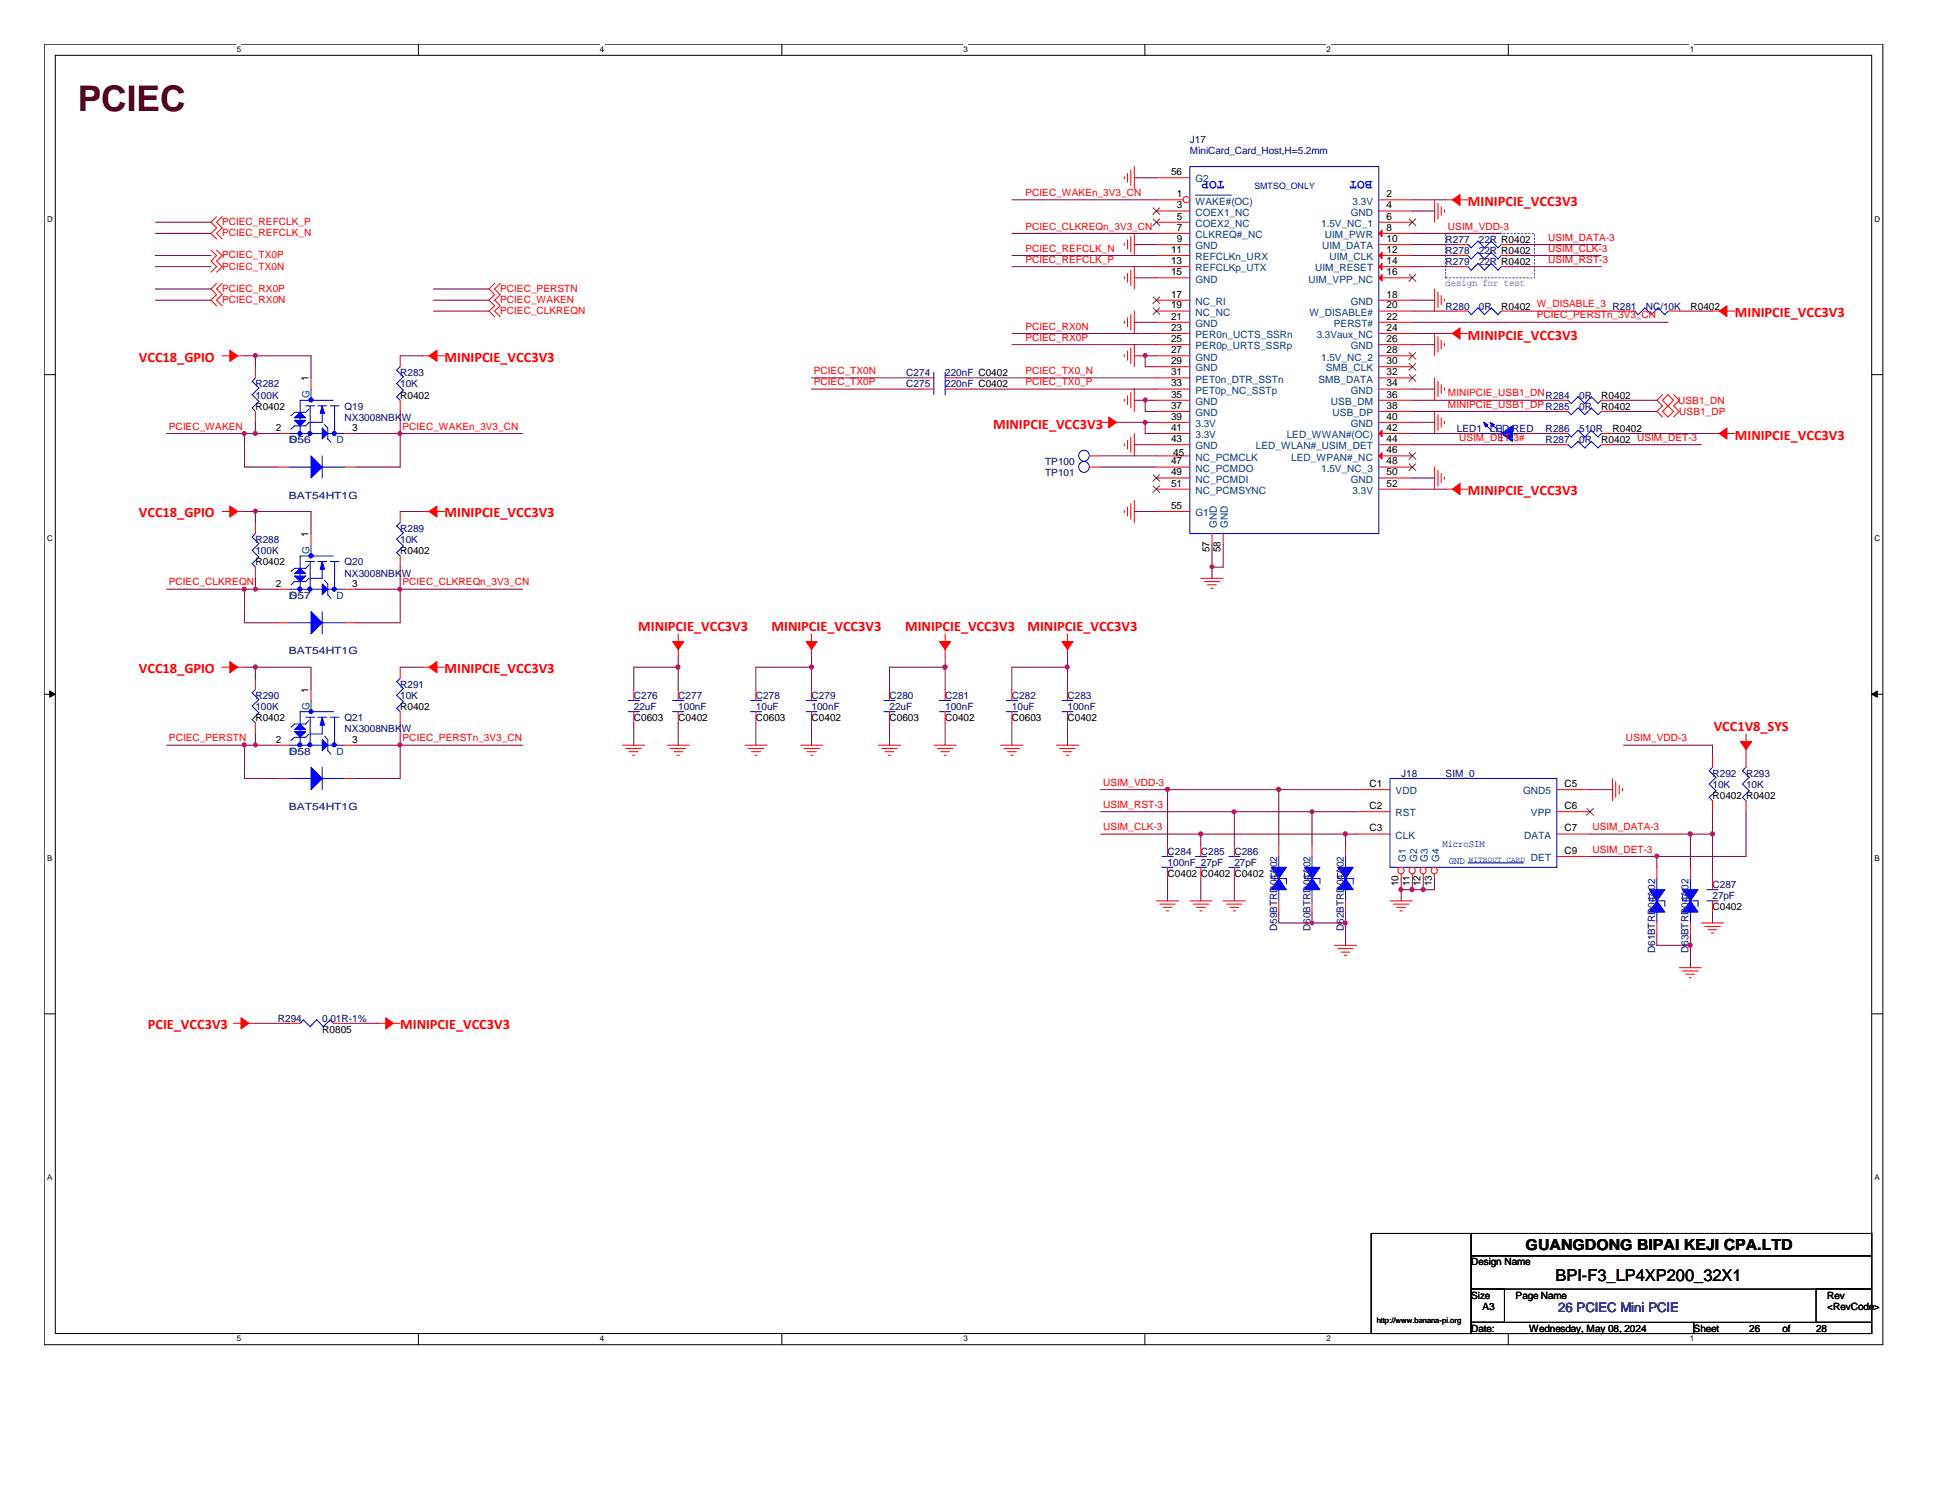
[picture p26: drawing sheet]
<svg xmlns="http://www.w3.org/2000/svg" width="279mm" height="216mm" viewBox="0 0 279 216" stroke-linecap="round" stroke-linejoin="round" font-family="sans-serif">
<defs><g id="words">
<text font-size="5.1" fill="#400000" x="11.2" y="15.9">PCIEC</text>
<text font-size="2.4" x="223.8" y="184.3">BPI-F3_LP4XP200_32X1</text>
<text font-size="2.2" x="219.5" y="179.8">GUANGDONG BIPAI KEJI CPA.LTD</text>
<g font-size="2.1" fill="#f00">
<text x="211.2" y="29.6">MINIPCIE_VCC3V3</text>
<text x="249.6" y="45.6">MINIPCIE_VCC3V3</text>
<text x="20" y="52">VCC18_GPIO</text>
<text x="64" y="52">MINIPCIE_VCC3V3</text>
<text x="211.2" y="48.9">MINIPCIE_VCC3V3</text>
<text x="142.9" y="61.6">MINIPCIE_VCC3V3</text>
<text x="249.6" y="63.2">MINIPCIE_VCC3V3</text>
<text x="211.2" y="71.2">MINIPCIE_VCC3V3</text>
<text x="20" y="74.4">VCC18_GPIO</text>
<text x="64" y="74.4">MINIPCIE_VCC3V3</text>
<text x="91.8" y="90.8">MINIPCIE_VCC3V3</text>
<text x="111" y="90.8">MINIPCIE_VCC3V3</text>
<text x="130.2" y="90.8">MINIPCIE_VCC3V3</text>
<text x="147.8" y="90.8">MINIPCIE_VCC3V3</text>
<text x="20" y="96.9">VCC18_GPIO</text>
<text x="64" y="96.9">MINIPCIE_VCC3V3</text>
<text x="246.5" y="105.2">VCC1V8_SYS</text>
<text x="21.3" y="148">PCIE_VCC3V3</text>
<text x="57.6" y="148">MINIPCIE_VCC3V3</text>
</g>
<g font-size="1.9" fill="#00f">
<text x="176.1" y="26.1" transform="rotate(-180 176.1 26.1)">TOP</text>
<text x="197.4" y="26.1" transform="rotate(-180 197.4 26.1)">BOT</text>
</g>
<text font-size="1.9" fill="#000080" x="224.2" y="188.7">26 PCIEC Mini PCIE</text>
<g font-size="1.4" fill="#000080">
<text x="171.2" y="20.5">J17</text>
<text x="171.2" y="22.1">MiniCard_Card_Host,H=5.2mm</text>
<text x="208" y="34.9">R277</text>
<text x="212.8" y="34.9">22R R0402</text>
<text x="208" y="38.1">R279</text>
<text x="208" y="36.5">R278</text>
<text x="212.8" y="38.1">22R R0402</text>
<text x="212.8" y="36.5">22R R0402</text>
<text x="208" y="44.5">R280</text>
<text x="212.8" y="44.5">0R</text>
<text x="236.8" y="44.5">NC/10K</text>
<text x="36.7" y="55.7">R282</text>
<text x="36.7" y="57.3">100K</text>
<text x="49.6" y="58.9">Q19</text>
<text x="57.6" y="54.1">R283</text>
<text x="57.6" y="55.7">10K</text>
<text x="130.4" y="55.7">C275</text>
<text x="130.4" y="54.1">C274</text>
<text x="136" y="55.7">220nF C0402</text>
<text x="136" y="54.1">220nF C0402</text>
<text x="227.2" y="57.3">0R</text>
<text x="227.2" y="58.9">0R</text>
<text x="41.6" y="63.7">D56</text>
<text x="49.6" y="60.5">NX3008NBKW</text>
<text x="209.6" y="62.1">LED1</text>
<text x="214.4" y="62.1">LED RED</text>
<text x="222.4" y="62.1">R286</text>
<text x="222.4" y="63.7">R287</text>
<text x="227.2" y="62.1">510R</text>
<text x="227.2" y="63.7">0R</text>
<text x="41.6" y="71.7">BAT54HT1G</text>
<text x="150.4" y="66.9">TP100</text>
<text x="150.4" y="68.5">TP101</text>
<text x="57.6" y="76.5">R289</text>
<text x="36.7" y="78.1">R288</text>
<text x="36.7" y="79.7">100K</text>
<text x="49.6" y="81.3">Q20</text>
<text x="49.6" y="82.9">NX3008NBKW</text>
<text x="57.6" y="78.1">10K</text>
<text x="41.6" y="86.1">D57</text>
<text x="41.6" y="94.1">BAT54HT1G</text>
<text x="36.7" y="100.5">R290</text>
<text x="57.6" y="98.9">R291</text>
<text x="57.6" y="100.5">10K</text>
<text x="91.2" y="100.5">C276</text>
<text x="97.6" y="100.5">C277</text>
<text x="108.8" y="100.5">C278</text>
<text x="116.8" y="100.5">C279</text>
<text x="128" y="100.5">C280</text>
<text x="136" y="100.5">C281</text>
<text x="145.6" y="100.5">C282</text>
<text x="153.6" y="100.5">C283</text>
<text x="36.7" y="102.1">100K</text>
<text x="49.6" y="103.7">Q21</text>
<text x="49.6" y="105.3">NX3008NBKW</text>
<text x="91.2" y="102.1">22uF</text>
<text x="97.6" y="102.1">100nF</text>
<text x="108.8" y="102.1">10uF</text>
<text x="116.8" y="102.1">100nF</text>
<text x="128" y="102.1">22uF</text>
<text x="136" y="102.1">100nF</text>
<text x="145.6" y="102.1">10uF</text>
<text x="153.6" y="102.1">100nF</text>
<text x="41.6" y="108.5">D58</text>
<text x="201.6" y="111.7">J18</text>
<text x="208" y="111.7">SIM_0</text>
<text x="246.4" y="111.7">R292</text>
<text x="246.4" y="113.3">10K</text>
<text x="251.2" y="111.7">R293</text>
<text x="251.2" y="113.3">10K</text>
<text x="41.6" y="116.5">BAT54HT1G</text>
<text x="168" y="122.9">C284</text>
<text x="168" y="124.5">100nF 27pF</text>
<text x="172.8" y="122.9">C285</text>
<text x="177.6" y="122.9">C286</text>
<text x="177.6" y="124.5">27pF</text>
<text x="246.4" y="127.7">C287</text>
<text x="246.4" y="129.3">27pF</text>
<text x="183.7" y="133.9" transform="rotate(-90 183.7 133.9)">D59BTRD04A02</text>
<text x="188.6" y="133.9" transform="rotate(-90 188.6 133.9)">D60BTRD04A02</text>
<text x="193.3" y="133.9" transform="rotate(-90 193.3 133.9)">D62BTRD04A02</text>
<text x="238.1" y="137.1" transform="rotate(-90 238.1 137.1)">D61BTRD04A02</text>
<text x="243" y="137.1" transform="rotate(-90 243 137.1)">D63BTRD04A02</text>
<text x="40" y="146.9">R294</text>
<text x="46.4" y="146.9">0.01R-1%</text>
</g>
<g font-size="1.4" fill="#f00">
<text x="147.5" y="28.2">PCIEC_WAKEn_3V3_CN</text>
<text x="32" y="34">PCIEC_REFCLK_N</text>
<text x="32" y="32.3">PCIEC_REFCLK_P</text>
<text x="147.5" y="33">PCIEC_CLKREQn_3V3_CN</text>
<text x="208.3" y="33">USIM_VDD-3</text>
<text x="222.7" y="34.6">USIM_DATA-3</text>
<text x="32" y="38.8">PCIEC_TX0N</text>
<text x="32" y="37.2">PCIEC_TX0P</text>
<text x="32" y="42">PCIEC_RX0P</text>
<text x="72" y="42">PCIEC_PERSTN</text>
<text x="147.5" y="36.2">PCIEC_REFCLK_N</text>
<text x="147.5" y="37.8">PCIEC_REFCLK_P</text>
<text x="222.7" y="36.2">USIM_CLK-3</text>
<text x="222.7" y="37.8">USIM_RST-3</text>
<text x="32" y="43.6">PCIEC_RX0N</text>
<text x="72" y="45.2">PCIEC_CLKREQN</text>
<text x="72" y="43.6">PCIEC_WAKEN</text>
<text x="147.5" y="47.4">PCIEC_RX0N</text>
<text x="221.1" y="45.8">PCIEC_PERSTn_3V3_CN</text>
<text x="117.1" y="53.8">PCIEC_TX0N</text>
<text x="147.5" y="49">PCIEC_RX0P</text>
<text x="147.5" y="53.8">PCIEC_TX0_N</text>
<text x="117.1" y="55.4">PCIEC_TX0P</text>
<text x="147.5" y="55.4">PCIEC_TX0_P</text>
<text x="208.3" y="57">MINIPCIE_USB1_DNR284</text>
<text x="208.3" y="58.6">MINIPCIE_USB1_DPR285</text>
<text x="241.4" y="58.1">USB1_DN</text>
<text x="241.6" y="59.7">USB1_DP</text>
<text x="24.3" y="61.8">PCIEC_WAKEN</text>
<text x="57.9" y="61.8">PCIEC_WAKEn_3V3_CN</text>
<text x="209.9" y="63.4">USIM_DE</text>
<text x="216.4" y="63.4">T-</text>
<text x="217.8" y="63.4">3#</text>
<text x="24.3" y="84.2">PCIEC_CLKREQN</text>
<text x="57.9" y="84.2">PCIEC_CLKREQn_3V3_CN</text>
<text x="24.3" y="106.6">PCIEC_PERSTN</text>
<text x="57.9" y="106.6">PCIEC_PERSTn_3V3_CN</text>
<text x="233.9" y="106.6">USIM_VDD-3</text>
<text x="158.7" y="113">USIM_VDD-3</text>
<text x="158.7" y="119.4">USIM_CLK-3</text>
<text x="158.7" y="116.2">USIM_RST-3</text>
<text x="229.1" y="119.4">USIM_DATA-3</text>
<text x="229.1" y="122.6">USIM_DET-3</text>
</g>
<g font-size="1.4">
<text x="168.5" y="25.2">56</text>
<text x="169.3" y="28.4">1</text>
<text x="169.3" y="30">3</text>
<text x="199.5" y="30">4</text>
<text x="199.5" y="28.4">2</text>
<text x="169.3" y="34.8">9</text>
<text x="169.3" y="33.2">7</text>
<text x="169.3" y="31.6">5</text>
<text x="199.5" y="31.6">6</text>
<text x="199.5" y="33.2">8</text>
<text x="199.5" y="34.8">10</text>
<text x="168.5" y="36.4">11</text>
<text x="168.5" y="39.6">15</text>
<text x="168.5" y="38">13</text>
<text x="199.5" y="36.4">12</text>
<text x="199.5" y="38">14</text>
<text x="199.5" y="39.6">16</text>
<text x="168.5" y="42.8">17</text>
<text x="168.5" y="44.4">19</text>
<text x="168.5" y="46">21</text>
<text x="168.5" y="47.6">23</text>
<text x="199.5" y="44.4">20</text>
<text x="199.5" y="42.8">18</text>
<text x="199.5" y="47.6">24</text>
<text x="199.5" y="46">22</text>
<text x="216" y="44.5">R0402 W_DISABLE_3 R281</text>
<text x="243.2" y="44.5">R0402</text>
<text x="168.5" y="50.8">27</text>
<text x="168.5" y="52.4">29</text>
<text x="168.5" y="49.2">25</text>
<text x="168.5" y="54">31</text>
<text x="199.5" y="52.4">30</text>
<text x="199.5" y="54">32</text>
<text x="199.5" y="50.8">28</text>
<text x="199.5" y="49.2">26</text>
<text x="36.7" y="58.9">R0402</text>
<text x="44.4" y="54.9" transform="rotate(-90 44.4 54.9)">1</text>
<text x="57.6" y="57.3">R0402</text>
<text x="168.5" y="57.2">35</text>
<text x="168.5" y="55.6">33</text>
<text x="168.5" y="58.8">37</text>
<text x="199.5" y="57.2">36</text>
<text x="199.5" y="55.6">34</text>
<text x="199.5" y="58.8">38</text>
<text x="230.4" y="57.3">R0402</text>
<text x="230.4" y="58.9">R0402</text>
<text x="39.7" y="62">2</text>
<text x="50.7" y="62">3</text>
<text x="168.5" y="60.4">39</text>
<text x="168.5" y="62">41</text>
<text x="168.5" y="63.6">43</text>
<text x="168.8" y="65.7">45</text>
<text x="199.5" y="63.6">44</text>
<text x="199.5" y="62">42</text>
<text x="199.5" y="60.4">40</text>
<text x="199.5" y="65.2">46</text>
<text x="230.4" y="63.7">R0402 USIM_DET-3</text>
<text x="232" y="62.1">R0402</text>
<text x="168.5" y="66.8">47</text>
<text x="168.5" y="68.4">49</text>
<text x="168.5" y="70">51</text>
<text x="199.5" y="66.8">48</text>
<text x="199.5" y="70">52</text>
<text x="199.5" y="68.4">50</text>
<text x="44.4" y="77.3" transform="rotate(-90 44.4 77.3)">1</text>
<text x="168.5" y="73.2">55</text>
<text x="36.7" y="81.3">R0402</text>
<text x="57.6" y="79.7">R0402</text>
<text x="174" y="79.5" transform="rotate(-90 174 79.5)">57</text>
<text x="175.6" y="79.5" transform="rotate(-90 175.6 79.5)">58</text>
<text x="39.7" y="84.4">2</text>
<text x="50.7" y="84.4">3</text>
<text x="44.4" y="99.7" transform="rotate(-90 44.4 99.7)">1</text>
<text x="36.7" y="103.7">R0402</text>
<text x="39.7" y="106.8">2</text>
<text x="50.7" y="106.8">3</text>
<text x="57.6" y="102.1">R0402</text>
<text x="91.2" y="103.7">C0603</text>
<text x="97.6" y="103.7">C0402</text>
<text x="108.8" y="103.7">C0603</text>
<text x="116.8" y="103.7">C0402</text>
<text x="128" y="103.7">C0603</text>
<text x="136" y="103.7">C0402</text>
<text x="145.6" y="103.7">C0603</text>
<text x="153.6" y="103.7">C0402</text>
<text x="197" y="113.2">C1</text>
<text x="225.1" y="113.2">C5</text>
<text x="197" y="116.4">C2</text>
<text x="197" y="119.6">C3</text>
<text x="225.1" y="116.4">C6</text>
<text x="225.1" y="119.6">C7</text>
<text x="246.4" y="114.9">R0402 R0402</text>
<text x="225.1" y="122.8">C9</text>
<text x="168" y="126.1">C0402 C0402 C0402</text>
<text x="201.2" y="127.5" transform="rotate(-90 201.2 127.5)">10</text>
<text x="202.8" y="127.5" transform="rotate(-90 202.8 127.5)">11</text>
<text x="204.4" y="127.5" transform="rotate(-90 204.4 127.5)">12</text>
<text x="206" y="127.5" transform="rotate(-90 206 127.5)">13</text>
<text x="246.4" y="130.9">C0402</text>
<text x="46.4" y="148.5">R0805</text>
<text x="211.7" y="182">Design Name</text>
<text x="211.7" y="186.8">Size</text>
<text x="211.7" y="191.6">Date:</text>
<text x="213.3" y="188.4">A3</text>
<text x="218.1" y="186.8">Page Name</text>
<text x="220" y="191.6">Wednesday, May 08, 2024</text>
<text x="243.7" y="191.6">Sheet</text>
<text x="251.7" y="191.6">26</text>
<text x="256.5" y="191.6">of</text>
<text x="261.3" y="191.6">28</text>
<text x="262.9" y="186.8">Rev</text>
<text x="262.9" y="188.4">&lt;RevCode&gt;</text>
</g>
<g font-size="1.4" fill="#004080">
<text x="172" y="29.4">WAKE#(OC)</text>
<text x="172" y="26.2">G2</text>
<text x="194.6" y="29.4">3.3V</text>
<text x="172" y="35.9">GND</text>
<text x="172" y="34.2">CLKREQ#_NC</text>
<text x="172" y="31">COEX1_NC</text>
<text x="172" y="32.6">COEX2_NC</text>
<text x="190.1" y="32.6">1.5V_NC_1</text>
<text x="190.2" y="35.9">UIM_DATA</text>
<text x="190.6" y="34.2">UIM_PWR</text>
<text x="194.4" y="31">GND</text>
<text x="172" y="37.4">REFCLKn_URX</text>
<text x="172" y="40.6">GND</text>
<text x="172" y="39">REFCLKp_UTX</text>
<text x="188.3" y="40.6">UIM_VPP_NC</text>
<text x="189.2" y="39">UIM_RESET</text>
<text x="191.3" y="37.4">UIM_CLK</text>
<text x="172" y="43.9">NC_RI</text>
<text x="172" y="45.4">NC_NC</text>
<text x="172" y="47">GND</text>
<text x="188.4" y="45.4">W_DISABLE#</text>
<text x="191.9" y="47">PERST#</text>
<text x="194.4" y="43.9">GND</text>
<text x="172" y="48.6">PER0n_UCTS_SSRn</text>
<text x="172" y="51.9">GND</text>
<text x="172" y="53.4">GND</text>
<text x="172" y="50.2">PER0p_URTS_SSRp</text>
<text x="189.4" y="48.6">3.3Vaux_NC</text>
<text x="190.1" y="51.9">1.5V_NC_2</text>
<text x="190.8" y="53.4">SMB_CLK</text>
<text x="194.4" y="50.2">GND</text>
<text x="44.5" y="57.2" transform="rotate(-90 44.5 57.2)">G</text>
<text x="172" y="58.3">GND</text>
<text x="172" y="55">PET0n_DTR_SSTn</text>
<text x="172" y="56.6">PET0p_NC_SSTp</text>
<text x="172" y="59.9">GND</text>
<text x="189.7" y="55">SMB_DATA</text>
<text x="191.5" y="58.3">USB_DM</text>
<text x="191.7" y="59.9">USB_DP</text>
<text x="194.4" y="56.6">GND</text>
<text x="41.7" y="63.7">S</text>
<text x="48.4" y="63.7">D</text>
<text x="172" y="61.4">3.3V</text>
<text x="172" y="63">3.3V</text>
<text x="172" y="64.6">GND</text>
<text x="180.7" y="64.6">LED_WLAN#_USIM_DET</text>
<text x="185.1" y="63">LED_WWAN#(OC)</text>
<text x="194.4" y="61.4">GND</text>
<text x="172" y="66.3">NC_PCMCLK</text>
<text x="172" y="67.9">NC_PCMDO</text>
<text x="172" y="69.4">NC_PCMDI</text>
<text x="172" y="71">NC_PCMSYNC</text>
<text x="185.8" y="66.3">LED_WPAN#_NC</text>
<text x="190.1" y="67.9">1.5V_NC_3</text>
<text x="194.4" y="69.4">GND</text>
<text x="194.6" y="71">3.3V</text>
<text x="172" y="74.3">G1</text>
<text x="175" y="75.9" transform="rotate(-90 175 75.9)">GND</text>
<text x="176.7" y="75.9" transform="rotate(-90 176.7 75.9)">GND</text>
<text x="44.5" y="79.6" transform="rotate(-90 44.5 79.6)">G</text>
<text x="41.7" y="86.1">S</text>
<text x="48.4" y="86.1">D</text>
<text x="44.5" y="102.1" transform="rotate(-90 44.5 102.1)">G</text>
<text x="41.7" y="108.5">S</text>
<text x="48.4" y="108.5">D</text>
<text x="200.8" y="114.3">VDD</text>
<text x="200.8" y="117.4">RST</text>
<text x="219.2" y="114.3">GND5</text>
<text x="220.3" y="117.4">VPP</text>
<text x="200.8" y="120.6">CLK</text>
<text x="202.3" y="124" transform="rotate(-90 202.3 124)">G1</text>
<text x="203.9" y="124" transform="rotate(-90 203.9 124)">G2</text>
<text x="205.4" y="124" transform="rotate(-90 205.4 124)">G3</text>
<text x="207.1" y="124" transform="rotate(-90 207.1 124)">G4</text>
<text x="219.3" y="120.6">DATA</text>
<text x="220.3" y="123.9">DET</text>
</g>
<text font-size="1.4" fill="#8000ff" x="208" y="41.1">design for test</text>
<g font-size="1.4" fill="#00f">
<text x="207.5" y="121.8">MicroSIM</text>
<text x="208.4" y="124.2">GND</text>
</g>
<text font-size="1.3" fill="#00f" x="180.5" y="27.2">SMTSO_ONLY</text>
<g font-size="1.1">
<text x="34.1" y="7.5">5</text>
<text x="86.3" y="7.5">4</text>
<text x="138.6" y="7.5">3</text>
<text x="190.8" y="7.5">2</text>
<text x="243.1" y="7.5">1</text>
<text x="6.8" y="31.9">D</text>
<text x="269.7" y="31.9">D</text>
<text x="6.8" y="77.8">C</text>
<text x="269.7" y="77.8">C</text>
<text x="6.8" y="123.8">B</text>
<text x="269.7" y="123.8">B</text>
<text x="6.8" y="169.8">A</text>
<text x="269.7" y="169.8">A</text>
<text x="198.1" y="190.3">http://www.banana-pi.org</text>
<text x="34.1" y="193">5</text>
<text x="86.3" y="193">4</text>
<text x="138.6" y="193">3</text>
<text x="190.8" y="193">2</text>
<text x="243.1" y="193">1</text>
</g>
<text font-size="1.1" fill="#00f" x="211.3" y="124">WITHOUT CARD</text>
</g></defs>
<path d="M6.3 6.3h264.6v187.1h-264.6zM8 8h261.3v183.8h-261.3z" fill="none" stroke="#000" stroke-width=".14"/>
<g fill="#fff">
<path d="M34.1 6.4h.6v1.3h-.6z"/>
<path d="M34.1 191.9h.6v1.3h-.6z"/>
</g>
<path d="M60.2 6.3v1.7M60.2 191.8v1.6" fill="none" stroke="#000" stroke-width=".14"/>
<g fill="#fff">
<path d="M86.3 6.4h.6v1.3h-.6z"/>
<path d="M86.3 191.9h.6v1.3h-.6z"/>
</g>
<path d="M112.5 6.3v1.7M112.5 191.8v1.6" fill="none" stroke="#000" stroke-width=".14"/>
<g fill="#fff">
<path d="M138.6 6.4h.6v1.3h-.6z"/>
<path d="M138.6 191.9h.6v1.3h-.6z"/>
</g>
<path d="M164.7 6.3v1.7M164.7 191.8v1.6" fill="none" stroke="#000" stroke-width=".14"/>
<g fill="#fff">
<path d="M190.8 6.4h.6v1.3h-.6z"/>
<path d="M190.8 191.9h.6v1.3h-.6z"/>
</g>
<path d="M217 6.3v1.7M217 191.8v1.6" fill="none" stroke="#000" stroke-width=".14"/>
<g fill="#fff">
<path d="M243.1 6.4h.6v1.3h-.6z"/>
<path d="M243.1 191.9h.6v1.3h-.6z"/>
<path d="M6.8 30.8h.7v1.3h-.7z"/>
<path d="M269.7 30.8h.8v1.3h-.8z"/>
<path d="M6.8 76.7h.7v1.4h-.7z"/>
<path d="M269.7 76.7h.8v1.4h-.8z"/>
</g>
<path d="M6.3 53.9h1.7M269.3 53.9h1.6" fill="none" stroke="#000" stroke-width=".14"/>
<g fill="#fff">
<path d="M6.8 122.7h.7v1.3h-.7z"/>
<path d="M269.7 122.7h.7v1.3h-.7z"/>
</g>
<path d="M6.3 99.9h1.7M269.3 99.9h1.6" fill="none" stroke="#000" stroke-width=".14"/>
<g fill="#000" stroke="#000" stroke-width=".14">
<path d="M7.2 99.4l.8 .5-.8 .4z" fill-rule="evenodd"/>
<path d="M269.3 99.9l.8-.5v.9z" fill-rule="evenodd"/>
</g>
<g fill="#fff">
<path d="M6.8 168.7h.7v1.3h-.7z"/>
<path d="M269.7 168.7h.7v1.3h-.7z"/>
</g>
<path d="M6.3 145.8h1.7M269.3 145.8h1.6M197.3 177.4h14.4v14.4h-14.4zM211.7 177.4h57.6v3.2h-57.6zM211.7 180.6h57.6v4.8h-57.6zM211.7 185.4h4.8v4.8h-4.8zM211.7 190.2h32v1.6h-32zM243.7 190.2h25.6v1.6h-25.6zM261.3 185.4h8v4.8h-8z" fill="none" stroke="#000" stroke-width=".14"/>
<path d="M208 33.6h12.8v6.4h-12.8z" fill="none" stroke="#8000ff" stroke-width=".14" stroke-dasharray=".3 .3"/>
<g fill="none" stroke="#f00" stroke-width=".14">
<path d="M30.4 36l.8 .7-.8 .8 .8 .9-.8 .8M31.2 31.2l-.8 .8 .8 .8-.8 .8 .8 .8M31.2 36l.8 .7-.8 .8 .8 .9-.8 .8M32 31.2l-.8 .8 .8 .8-.8 .8 .8 .8M161.8 25.4v.3M161.8 35v.3M161.8 39.8v.3M162.2 24.9v1.3M162.2 34.5v1.3M162.2 39.3v1.3M162.7 24.4v2.3M162.7 34v2.3"/>
<path d="M162.7 38.9v2.2M163.2 24v3.2M163.2 33.6v3.1M163.2 38.4v3.2M198.4 28.7h4.8M198.4 32h4.8M198.4 33.6h4.8M198.4 30.4h4.8M206.4 28.7v3.3M206.9 29.3v2.2M207.3 29.7v1.3M207.8 30.2v.3"/>
<path d="M208 28.7h1.1M209.4 28.7h1.8M209.6 38.4h1.6M209.6 36.7h1.6M216 38.4h1.6M216 36.7h1.6M31.2 40.8l-.8 .8 .8 .8-.8 .8 .8 .8M32 51.2h1.7M32 40.8l-.8 .8 .8 .8-.8 .8 .8 .8M34 51.2h1.2M57.6 51.2v1.5M57.6 57.6v1.6"/>
<path d="M60.7 51.2h1.2M62.2 51.2h1.8M71.2 40.8l-.8 .8 .8 .8-.8 .8 .8 .8-.8 .7 .8 .9M72 40.8l-.8 .8 .8 .8-.8 .8 .8 .8-.8 .7 .8 .9M161.8 46.2v.3M161.8 51v.3M161.8 57.4v.3M162.2 45.7v1.3M162.2 50.5v1.3M162.2 56.9v1.3M162.7 45.3v2.2M162.7 50v2.3"/>
<path d="M162.7 56.4v2.3M163.2 44.7v3.3M163.2 49.6v3.1M163.2 56v3.2M198.4 51.2h4.8M198.4 48h4.8M198.4 44.7h4.8M198.4 43.2h4.8M198.4 46.4h4.8M198.4 57.6h4.8M198.4 52.7h4.8M198.4 49.6h4.8"/>
<path d="M198.4 54.4h4.8M198.4 56h4.8M206.4 41.6v3.1M206.4 48v3.2M206.4 54.4v3.2M206.4 59.2v3.2M206.9 42v2.3M206.9 48.4v2.3M206.9 54.9v2.2M206.9 59.6v2.3M207.3 42.5v1.3M207.3 48.9v1.3"/>
<path d="M207.3 55.3v1.3M207.8 43v.3M207.8 49.4v.3M207.8 55.8v.3M208 48h1.1M209.4 48h1.8M239.2 57.6l1.6 1.6-.8 .8-.8-.8 1.6-1.6-.8-.8zM239.2 56.8l-.8 .8 .8 .8-.8 .8 .8 .8M240.8 56.8l.8 .8-.8 .8 .8 .8-.8 .8M246.4 44.7h1.1M247.8 44.7h1.8M32 73.6h1.7"/>
<path d="M34 73.6h1.2M57.6 73.6v1.6M57.6 80v1.6M60.7 73.6h1.2M62.2 73.6h1.8M158.4 60.7h1.7M160.4 60.7h1.2M161.8 63.8v.3M161.8 73.4v.3M162.2 63.3v1.3M162.2 72.9v1.3M162.7 62.9v2.2"/>
<path d="M162.7 72.4v2.3M163.2 62.4v3.2M163.2 72v3.2M198.4 60.7h4.8M198.4 62.4h4.8M198.4 70.4h4.8M198.4 67.2h4.8M198.4 68.7h4.8M206.4 67.2v3.2M206.9 67.6v2.3M207.3 60.1v1.3M207.3 68.1v1.3"/>
<path d="M207.8 60.6v.3M207.8 68.6v.3M208 70.4h1.1M209.4 70.4h1.8M246.4 62.4h1.1M247.8 62.4h1.8M32 96h1.7M34 96h1.2M60.7 96h1.2M62.2 96h1.8M97.6 91.2v1.7M97.6 93.3v1.1"/>
<path d="M116.8 91.2v1.7M116.8 93.3v1.1M136 91.2v1.7M136 93.3v1.1M136 99.2v1.6M145.6 99.2v1.6M153.6 91.2v1.7M153.6 93.3v1.1M172.8 83.2h3.2M173.3 83.7h2.2M173.7 84.1h1.3M174.2 84.6h.3"/>
<path d="M40 112h1.6M49.6 112h1.6M89.6 107.2h3.2M90 107.7h2.3M90.5 108.1h1.3M91 108.6h.3M96 107.2h3.2M96.4 107.7h2.3M96.9 108.1h1.3M97.4 108.6h.3M107.2 107.2h3.2M107.7 107.7h2.2"/>
<path d="M108.1 108.1h1.3M108.6 108.6h.3M115.2 107.2h3.2M115.7 107.7h2.2M116.1 108.1h1.3M116.6 108.6h.3M126.4 107.2h3.2M126.9 107.7h2.2M127.3 108.1h1.3M127.8 108.6h.3M134.4 107.2h3.2M134.9 107.7h2.2"/>
<path d="M135.3 108.1h1.3M135.8 108.6h.3M136 102.4v1.6M144 107.2h3.2M144.4 107.7h2.3M144.9 108.1h1.3M145.4 108.6h.4M145.6 102.4v1.6M152 107.2h3.2M152.4 107.7h2.3M153 108.1h1.2M153.4 108.6h.4"/>
<path d="M232 112v3.2M232.5 112.4v2.3M233 112.9v1.3M233.4 113.4v.3M251.2 105.6v1.7M251.2 107.7v2.7M251.2 115.2v1.6M166.4 129.6h3.2M166.9 130h2.2M167.3 130.5h1.3M167.8 131h.3M168 121.6v1.6"/>
<path d="M168 124.8v1.6M171.2 129.6h3.2M171.7 130h2.2M172.1 130.5h1.3M172.6 131h.3M172.8 121.6v1.6M172.8 124.8v1.6M176 129.6h3.2M176.4 130h2.3M177 130.5h1.2M177.4 131h.4M177.6 121.6v1.6"/>
<path d="M177.6 124.8v1.6M192 136h3.2M192.4 136.4h2.3M193 136.9h1.2M193.4 137.4h.4M200 129.6h3.2M200.4 130h2.3M201 130.5h1.2M201.4 131h.4M241.6 139.2h3.2M242.1 139.7h2.2M244.8 132.8h3.2"/>
<path d="M245.3 133.3h2.2M245.7 133.7h1.3M246.2 134.2h.3M33.6 147.2h1.7M35.6 147.2h1.1M41.6 147.2h1.6M48 147.2h1.6M54.4 147.2h1.1M55.8 147.2h1.8M242.5 140.1h1.3M243 140.6h.3"/>
</g>
<g fill="#f00" stroke="#f00" stroke-width=".14">
<path d="M61.7 51.2l1.2-.8v1.6z" fill-rule="evenodd"/>
<path d="M61.7 73.6l1.2-.8v1.6z" fill-rule="evenodd"/>
<path d="M61.7 96l1.2-.8v1.6z" fill-rule="evenodd"/>
<path d="M33.1 50.4l1.1 .8-1.1 .8z" fill-rule="evenodd"/>
<path d="M33.1 95.2l1.1 .8-1.1 .8z" fill-rule="evenodd"/>
<path d="M33.1 72.8l1.1 .8-1.1 .8z" fill-rule="evenodd"/>
<path d="M34.7 146.4l1.1 .8-1.1 .8z" fill-rule="evenodd"/>
<path d="M55.5 146.4l1.1 .8-1.1 .8z" fill-rule="evenodd"/>
<path d="M96.8 92.3h1.6l-.8 1.1z" fill-rule="evenodd"/>
<path d="M116 92.3h1.6l-.8 1.1z" fill-rule="evenodd"/>
<path d="M135.2 92.3h1.6l-.8 1.1z" fill-rule="evenodd"/>
<path d="M152.8 92.3h1.6l-.8 1.1z" fill-rule="evenodd"/>
<path d="M159.5 60l1.1 .7-1.1 .9z" fill-rule="evenodd"/>
<path d="M209 28.7l1.1-.7v1.5z" fill-rule="evenodd"/>
<path d="M209 48l1.1-.8v1.6z" fill-rule="evenodd"/>
<path d="M247.4 62.4l1.1-.8v1.6z" fill-rule="evenodd"/>
<path d="M209 70.4l1.1-.8v1.6z" fill-rule="evenodd"/>
<path d="M247.4 44.7l1.1-.7v1.6z" fill-rule="evenodd"/>
<path d="M250.4 106.7h1.6l-.8 1.1z" fill-rule="evenodd"/>
<path d="M198.4 33.6l.4-.5v.9z" fill-rule="evenodd"/>
<path d="M198.4 62.4l.4-.5v.9z" fill-rule="evenodd"/>
</g>
<g fill="none" stroke="#00f" stroke-width=".14">
<path d="M171.2 24h27.2v52.8h-27.2zM211.2 38.4l.5 .5 .9-1 1 1 .9-1 1 1 .5-.5M211.2 36.7l.5 .6 .9-1 1 1 .9-1 1 1 .5-.6M57.6 52.7l-.5 .6 .9 .9-.9 1 .9 .9-.9 1 .5 .5M57.6 75.2l-.5 .4 .9 1-.9 1 .9 .9-.9 1 .5 .5M41.6 112h3.1M46.4 110.4v3.2M46.4 112h3.2M135.2 102.4h1.6M135.2 100.8h1.6M144.8 102.4h1.6M144.8 100.8h1.6"/>
<path d="M251.2 110.4l-.5 .5 1 .9-1 1 1 .9-1 1 .5 .5M167.2 124.8h1.6M167.2 123.2h1.6M172 124.8h1.6M172 123.2h1.6M176.8 124.8h1.6M176.8 123.2h1.6M43.2 147.2l.4-.5 1 1 1-1 .9 1 1-1 .5 .5"/>
</g>
<path d="M44.7 110.4l1.7 1.6-1.7 1.6z" fill-rule="evenodd" fill="#00f" stroke="#00f" stroke-width=".14"/>
<path d="M202.7 31.5l1 1M203.7 31.5l-1 1M202.7 50.7l1 1M202.7 52.3l1 1M202.7 53.9l1 1M203.7 50.7l-1 1M203.7 52.3l-1 1M203.7 53.9l-1 1M202.7 66.7l1 1M203.7 66.7l-1 1" fill="none" stroke="#804000" stroke-width=".14"/>
<circle cx="170.7" cy="28.7" r=".46" fill="#fff" stroke="#f00" stroke-width=".14"/>
<g fill="none" stroke="#f00" stroke-width=".14">
<path d="M166.4 28.7h3.8M166.4 36.7h4.8M166.4 35.2h4.8M166.4 40h4.8M166.4 33.6h4.8M166.4 38.4h4.8M166.4 30.4h4.8M166.4 32h4.8M166.4 25.6h4.8M198.4 36.7h4.8M198.4 35.2h4.8M198.4 40h4.8"/>
<path d="M198.4 38.4h4.8M209.6 35.2h1.6M216 35.2h1.6M36.7 52.7v1.7M36.7 59.2v1.5M44.7 54.4v1.6M132.8 54.4h1.6M132.8 56h1.6M136 54.4h1.6M136 56h1.6M166.4 43.2h4.8M166.4 44.7h4.8"/>
<path d="M166.4 46.4h4.8M166.4 48h4.8M166.4 51.2h4.8M166.4 52.7h4.8M166.4 57.6h4.8M166.4 59.2h4.8M166.4 49.6h4.8M166.4 54.4h4.8M166.4 56h4.8M198.4 59.2h4.8M209.6 44.7h1.6M216 44.7h1.6"/>
<path d="M224 57.6h1.6M224 59.2h1.6M230.4 57.6h1.6M230.4 59.2h1.6M233.6 44.7h1.6M240 44.7h1.6M36.7 75.2v1.6M40 62.4h1.6M44.7 76.8v1.6M49.6 62.4h1.6M156.8 65.6h1.6M166.4 64h4.8"/>
<path d="M166.4 65.6h4.8M166.4 60.7h4.8M166.4 62.4h4.8M166.4 67.2h4.8M166.4 68.7h4.8M166.4 70.4h4.8M166.4 73.6h4.8M174.4 76.8v1.6M176 76.8v1.6M198.4 64h4.8M198.4 65.6h4.8M224 64h1.6"/>
<path d="M224 62.4h1.6M230.4 64h1.6M230.4 62.4h1.6M36.7 81.6v1.6M40 89.6h1.6M40 84.8h1.6M44.7 99.2v1.6M49.6 89.6h1.6M49.6 84.8h1.6M57.6 96v1.6M91.2 99.2v1.6M116.8 99.2v1.6"/>
<path d="M128 99.2v1.6M153.6 99.2v1.6M40 107.2h1.6M49.6 107.2h1.6M57.6 102.4v1.6M91.2 102.4v1.6M116.8 102.4v1.6M128 102.4v1.6M153.6 102.4v1.6M195.2 113.6h4.8M195.2 116.8h4.8M195.2 120h4.8"/>
<path d="M224 113.6h4.8M224 116.8h4.8M224 120h4.8M246.4 108.8v1.6M246.4 115.2v1.6M188.8 121.6v1.6M188.8 129.6v1.6M224 123.2h4.8M238.4 124.8v1.6M238.4 132.8v1.6"/>
</g>
<path d="M172 28.1h5.2" fill="none" stroke="#004080" stroke-width=".14"/>
<g fill="none" stroke="#804000" stroke-width=".14">
<path d="M165.9 29.9l1 1M165.9 31.5l1 1M166.8 29.9l-.9 1M166.8 31.5l-.9 1M202.7 39.5l1 1M203.7 39.5l-1 1M165.9 42.7l1 1M165.9 44.3l1 1M166.8 42.7l-.9 1M166.8 44.3l-.9 1M165.9 68.3l1 1M165.9 69.9l1 1"/>
<path d="M166.8 68.3l-.9 1M166.8 69.9l-.9 1M202.7 65.1l1 1M203.7 65.1l-1 1M228.3 116.3l1 1M229.2 116.3l-.9 1"/>
</g>
<g fill="#f00" stroke="#f00" stroke-width=".14">
<path d="M198.4 36.7l.4-.4v.9z" fill-rule="evenodd"/>
<path d="M198.4 38.4l.4-.5v.9z" fill-rule="evenodd"/>
<path d="M198.4 40l.4-.5v.9z" fill-rule="evenodd"/>
<path d="M198.4 65.6l.4-.5v.9z" fill-rule="evenodd"/>
</g>
<g fill="none" stroke="#00f" stroke-width=".14">
<path d="M211.2 35.2l.5 .4 .9-.9 1 .9 .9-.9 1 .9 .5-.4M36.7 54.4l-.4 .5 1 .9-1 1 1 .9-1 1 .4 .5M44 58.4h1.3M44.4 58.8l-.4 .5h-1.6l-.5 .5M44.6 58.4v4M44.7 56v1.6M45.7 58.4h1.3M46.4 59.2v1.5h-1.8M47.5 58.4h1.3M48 57.6h-4.8v1.7M48.1 58.4v4M134.4 53.6v3.2"/>
<path d="M136 53.6v3.2M211.2 44.7l.5 .6 .9-1 1 1 .9-1 1 1 .5-.6M225.6 57.6l.5 .4 .9-.9 1 .9 .9-.9 1 .9 .5-.4M225.6 59.2l.5 .4 .9-.9 1 .9 .9-.9 1 .9 .5-.4M235.2 44.7l.5 .6 .9-1 1 1 .9-1 1 1 .5-.6M36.7 76.8l-.4 .5 1 .9-1 1 1 .9-1 1 .4 .5M41.6 62.4h4.8M43.2 60.1v.8M43.2 61.3v1.1M44.4 60.7l-.4 .6h-1.6l-.5 .4M44.7 78.4v1.6M46.7 61.1l.5 .5v1.6l.4 .4"/>
<path d="M47.2 62.4h2.4M48 80h-4.8v1.7M225.6 62.4l.5 .5 .9-1 1 1 .9-1 1 1 .5-.5M225.6 64l.5 .4 .9-.9 1 .9 .9-.9 1 .9 .5-.4M41.6 89.6h3.1M41.6 84.8h4.8M43.2 82.5v.8M43.2 83.7v1.1M44 80.8h1.3M44.4 81.2l-.4 .5h-1.6l-.5 .5M44.4 83.2l-.4 .5h-1.6l-.5 .4M44.6 80.8v4"/>
<path d="M45.7 80.8h1.3M46.4 81.6v1.6h-1.8M46.4 88v3.2M46.4 89.6h3.2M46.7 83.5l.5 .5v1.6l.4 .5M47.2 84.8h2.4M47.5 80.8h1.3M48.1 80.8v4M57.6 97.6l-.5 .4 .9 1-.9 1 .9 .9-.9 1 .5 .5M41.6 107.2h4.8M43.2 104.9v.8M43.2 106v1.2"/>
<path d="M44 103.2h1.3M44.4 103.6l-.4 .5h-1.6l-.5 .5M44.4 105.6l-.4 .4h-1.6l-.5 .5M44.6 103.2v4M44.7 100.8v1.6M45.7 103.2h1.3M46.4 104v1.6h-1.8M46.7 105.9l.5 .5v1.6l.4 .5M47.2 107.2h2.4M47.5 103.2h1.3M48 102.4h-4.8v1.7M48.1 103.2v4"/>
<path d="M90.4 102.4h1.6M90.4 100.8h1.6M116 102.4h1.6M116 100.8h1.6M127.2 102.4h1.6M127.2 100.8h1.6M152.8 102.4h1.6M152.8 100.8h1.6M200 112h24v12.8h-24zM246.4 110.4l-.5 .5 1 .9-1 1 1 .9-1 1 .5 .5M187.7 125.6v.8h2.2v.8M188.8 123.2v1.6"/>
<path d="M188.8 128v1.6M211.2 124.1h8M237.3 128.8v.8h2.2v.8M238.4 126.4v1.6M238.4 131.2v1.6"/>
<circle cx="155.9" cy="65.5" r=".77"/>
</g>
<g fill="#00f" stroke="#00f" stroke-width=".14">
<path d="M44.7 88l1.7 1.6-1.7 1.6z" fill-rule="evenodd"/>
<path d="M188.8 126.4l1.1 1.6h-2.2z" fill-rule="evenodd"/>
<path d="M187.7 124.8h2.2l-1.1 1.6z" fill-rule="evenodd"/>
<path d="M238.4 129.6l1.1 1.6h-2.2z" fill-rule="evenodd"/>
<path d="M237.3 128h2.2l-1.1 1.6z" fill-rule="evenodd"/>
<path d="M46.4 84l.8 .8-.8 .8z" fill-rule="evenodd"/>
<path d="M46.4 80.8l.3 1.1h-.6z" fill-rule="evenodd"/>
<path d="M42.4 82.5l.8-.8 .8 .8z" fill-rule="evenodd"/>
<path d="M42.4 82.8h1.6l-.8 .9z" fill-rule="evenodd"/>
<path d="M46.4 106.4l.8 .8-.8 .8z" fill-rule="evenodd"/>
<path d="M46.4 103.2l.3 1.1h-.6z" fill-rule="evenodd"/>
<path d="M43.2 104.1l.8 .8h-1.6z" fill-rule="evenodd"/>
<path d="M42.4 105.2h1.6l-.8 .8z" fill-rule="evenodd"/>
<path d="M46.4 61.6l.8 .8-.8 .8z" fill-rule="evenodd"/>
<path d="M46.4 58.4l.3 1.1h-.6z" fill-rule="evenodd"/>
<path d="M43.2 59.3l.8 .8h-1.6z" fill-rule="evenodd"/>
<path d="M42.4 60.5h1.6l-.8 .8z" fill-rule="evenodd"/>
<circle cx="48.1" cy="84.7" r=".3"/>
<circle cx="44.6" cy="84.7" r=".3"/>
<circle cx="43.1" cy="84.7" r=".3"/>
<circle cx="44.7" cy="79.9" r=".31"/>
<circle cx="48.1" cy="107.1" r=".3"/>
<circle cx="44.6" cy="107.1" r=".3"/>
<circle cx="43.1" cy="107.1" r=".3"/>
<circle cx="44.7" cy="102.4" r=".3"/>
<circle cx="48.1" cy="62.4" r=".3"/>
<circle cx="44.6" cy="62.4" r=".3"/>
<circle cx="43.1" cy="62.4" r=".3"/>
<circle cx="44.7" cy="57.5" r=".3"/>
</g>
<circle cx="201.6" cy="125.2" r=".46" fill="#fff" stroke="#f00" stroke-width=".14"/>
<path d="M201.6 125.7v.7" fill="none" stroke="#f00" stroke-width=".14"/>
<circle cx="203.2" cy="125.2" r=".46" fill="#fff" stroke="#f00" stroke-width=".14"/>
<path d="M203.2 125.7v.7" fill="none" stroke="#f00" stroke-width=".14"/>
<circle cx="204.7" cy="125.2" r=".46" fill="#fff" stroke="#f00" stroke-width=".14"/>
<path d="M204.8 125.7v.7" fill="none" stroke="#f00" stroke-width=".14"/>
<circle cx="206.3" cy="125.2" r=".46" fill="#fff" stroke="#f00" stroke-width=".14"/>
<g fill="none" stroke="#f00" stroke-width=".14">
<path d="M40 67.2h1.6M49.6 67.2h1.6M156.8 67.2h1.6M211.2 62.4h1.6M219.2 62.4h1.6M36.7 97.6v1.6M97.6 99.2v1.6M108.8 99.2v1.6M36.7 104v1.6M97.6 102.4v1.6M108.8 102.4v1.6M184 121.6v1.6"/>
<path d="M184 129.6v1.6M193.6 121.6v1.6M193.6 129.6v1.6M206.4 125.7v.7M243.2 124.8v1.6M243.2 132.8v1.6M246.4 126.4v1.6M246.4 129.6v1.6"/>
</g>
<g fill="none" stroke="#00f" stroke-width=".14">
<path d="M41.6 67.2h3.1M46.4 65.6v3.1M46.4 67.2h3.2M212.8 62.4h3.2M213.6 60.9l.9 1M214.5 60.9l1 1M216 61.3v2.2M217.6 62.4h1.6M36.7 99.2l-.4 .5 1 .9-1 1 1 .9-1 1 .4 .5M96.8 102.4h1.6M96.8 100.8h1.6M108 102.4h1.6"/>
<path d="M108 100.8h1.6M182.9 125.6v.8h2.2v.8M184 123.2v1.6M184 128v1.6M192.4 125.6v.8h2.3v.8M193.6 123.2v1.6M193.6 128v1.6M242.1 128.8v.8h2.2v.8M243.2 126.4v1.6M243.2 131.2v1.6M245.6 129.6h1.6M245.6 128h1.6"/>
<circle cx="155.9" cy="67.1" r=".77"/>
</g>
<g fill="#00f" stroke="#00f" stroke-width=".14">
<path d="M193.6 126.4l1.1 1.6h-2.3z" fill-rule="evenodd"/>
<path d="M192.4 124.8h2.3l-1.1 1.6z" fill-rule="evenodd"/>
<path d="M243.2 129.6l1.1 1.6h-2.2z" fill-rule="evenodd"/>
<path d="M242.1 128h2.2l-1.1 1.6z" fill-rule="evenodd"/>
<path d="M184 126.4l1.1 1.6h-2.2z" fill-rule="evenodd"/>
<path d="M182.9 124.8h2.2l-1.1 1.6z" fill-rule="evenodd"/>
<path d="M216 62.4l1.6-1.1v2.2z" fill-rule="evenodd"/>
<path d="M213.4 60.7l.7 .4-.4 .3z" fill-rule="evenodd"/>
<path d="M214.4 60.7l.6 .4-.3 .3z" fill-rule="evenodd"/>
<path d="M44.7 65.6l1.7 1.6-1.7 1.5z" fill-rule="evenodd"/>
</g>
<g fill="none" stroke="#800040" stroke-width=".14">
<path d="M22.4 38.4h8M22.4 36.7h8M22.4 33.6h8M22.4 32h8M145.6 38.4h20.8M145.6 36.7h20.8M145.6 33.6h20.8M145.6 28.7h20.8M163.2 35.2h3.2M163.2 40h3.2M163.2 25.6h3.2M203.2 38.4h6.4"/>
<path d="M203.2 36.7h6.4M203.2 33.6h12.8M203.2 28.7h4.8M203.2 35.2h6.4M203.2 30.4h3.2M217.6 38.4h12.8M217.6 36.7h12.8M217.6 35.2h12.8M22.4 43.2h8M22.4 41.6h8M35.2 51.2h9.5v3.2M36.7 51.2v1.5"/>
<path d="M57.6 51.2h3.1M57.6 59.2v8h-6.4M62.4 43.2h8M62.4 41.6h8M62.4 44.7h8M116.8 54.4h16M116.8 56h16M137.6 54.4h28.8M137.6 56h28.8M145.6 48h20.8M145.6 49.6h20.8M163.2 51.2h3.2"/>
<path d="M163.2 46.4h3.2M163.2 57.6h3.2M164.8 51.2v1.5h1.6M164.8 57.6v1.6h1.6M203.2 43.2h3.2M203.2 44.7h6.4M203.2 46.4h36.8M203.2 48h4.8M203.2 49.6h3.2M203.2 56h3.2M203.2 57.6h20.8M203.2 59.2h20.8"/>
<path d="M217.6 44.7h16M232 57.6h6.4M232 59.2h6.4M241.6 44.7h4.8M24 62.4h16M35.2 73.6h9.5v3.2M35.2 62.4v4.8h4.8M36.7 60.7v1.7M36.7 73.6v1.6M51.2 62.4h24M57.6 73.6h3.1M158.4 67.2h8"/>
<path d="M158.4 65.6h8M161.6 60.7h4.8M163.2 73.6h3.2M163.2 64h3.2M164.8 60.7v1.7h1.6M174.4 78.4v4.8M176 78.4v3.2h-1.6M203.2 62.4h8M203.2 60.7h3.2M203.2 64h20.8M203.2 68.7h3.2M203.2 70.4h4.8"/>
<path d="M220.8 62.4h3.2M232 62.4h14.4M232 64h12.8M24 84.8h16M35.2 96h9.5v3.2M35.2 84.8v4.8h4.8M36.7 83.2v1.6M36.7 96v1.6M51.2 84.8h24M57.6 81.6v8h-6.4M57.6 96h3.1M97.6 96h-6.4v3.2"/>
<path d="M97.6 94.4v4.8M116.8 96h-8v3.2M116.8 94.4v4.8M136 96h-8v3.2M136 94.4v4.8M153.6 96h-8v3.2M153.6 94.4v4.8M24 107.2h16M35.2 107.2v4.8h4.8M36.7 105.6v1.6M51.2 107.2h24M57.6 104v8h-6.4"/>
<path d="M91.2 104v3.2M97.6 104v3.2M108.8 104v3.2M116.8 104v3.2M128 104v3.2M136 104v3.2M145.6 104v3.2M153.6 104v3.2M158.4 113.6h36.8M158.4 120h36.8M158.4 116.8h36.8M168 113.6v8"/>
<path d="M172.8 120v1.6M177.6 116.8v4.8M184 113.6v8M188.8 116.8v4.8M193.6 120v1.6M228.8 113.6h3.2M228.8 120h17.6M233.6 107.2h12.8v1.6M243.2 120v4.8M246.4 116.8v9.6M251.2 116.8v6.4h-22.4M168 126.4v3.2"/>
<path d="M172.8 126.4v3.2M177.6 126.4v3.2M184 131.2v1.6h9.6M188.8 131.2v1.6M193.6 131.2v4.8M201.6 126.4v3.2M203.2 126.4v1.6M204.8 126.4v1.6M206.4 126.4v1.6h-4.8M238.4 123.2v1.6M238.4 134.4v1.6h4.8M243.2 134.4v4.8"/>
<path d="M246.4 131.2v1.6M36.7 147.2h4.9M49.6 147.2h4.8"/>
</g>
<g fill="#f0f" stroke="#f0f" stroke-width=".14">
<circle cx="36.7" cy="62.4" r=".3"/>
<circle cx="35.1" cy="62.4" r=".3"/>
<circle cx="36.7" cy="51.1" r=".3"/>
<circle cx="36.7" cy="95.9" r=".31"/>
<circle cx="57.5" cy="62.4" r=".3"/>
<circle cx="57.5" cy="107.1" r=".3"/>
<circle cx="36.7" cy="107.1" r=".3"/>
<circle cx="35.1" cy="107.1" r=".3"/>
<circle cx="35.1" cy="84.7" r=".3"/>
<circle cx="36.7" cy="84.7" r=".3"/>
<circle cx="36.7" cy="73.5" r=".3"/>
<circle cx="57.5" cy="84.7" r=".3"/>
<circle cx="97.5" cy="95.9" r=".31"/>
<circle cx="116.7" cy="95.9" r=".31"/>
<circle cx="136" cy="95.9" r=".32"/>
<circle cx="153.5" cy="95.9" r=".31"/>
<circle cx="164.8" cy="51.1" r=".3"/>
<circle cx="164.8" cy="57.5" r=".3"/>
<circle cx="164.8" cy="60.7" r=".3"/>
<circle cx="174.4" cy="81.5" r=".3"/>
<circle cx="168" cy="113.5" r=".31"/>
<circle cx="184" cy="113.5" r=".31"/>
<circle cx="177.5" cy="116.8" r=".3"/>
<circle cx="172.8" cy="119.9" r=".31"/>
<circle cx="193.5" cy="119.9" r=".31"/>
<circle cx="201.5" cy="127.9" r=".31"/>
<circle cx="203.1" cy="127.9" r=".31"/>
<circle cx="204.8" cy="127.9" r=".31"/>
<circle cx="243.2" cy="119.9" r=".31"/>
<circle cx="246.4" cy="119.9" r=".31"/>
<circle cx="193.5" cy="132.8" r=".3"/>
<circle cx="188.8" cy="132.8" r=".3"/>
<circle cx="188.8" cy="116.8" r=".3"/>
<circle cx="243.2" cy="135.9" r=".31"/>
<circle cx="238.4" cy="123.1" r=".3"/>
</g>
<use href="#words"/>
</svg>
